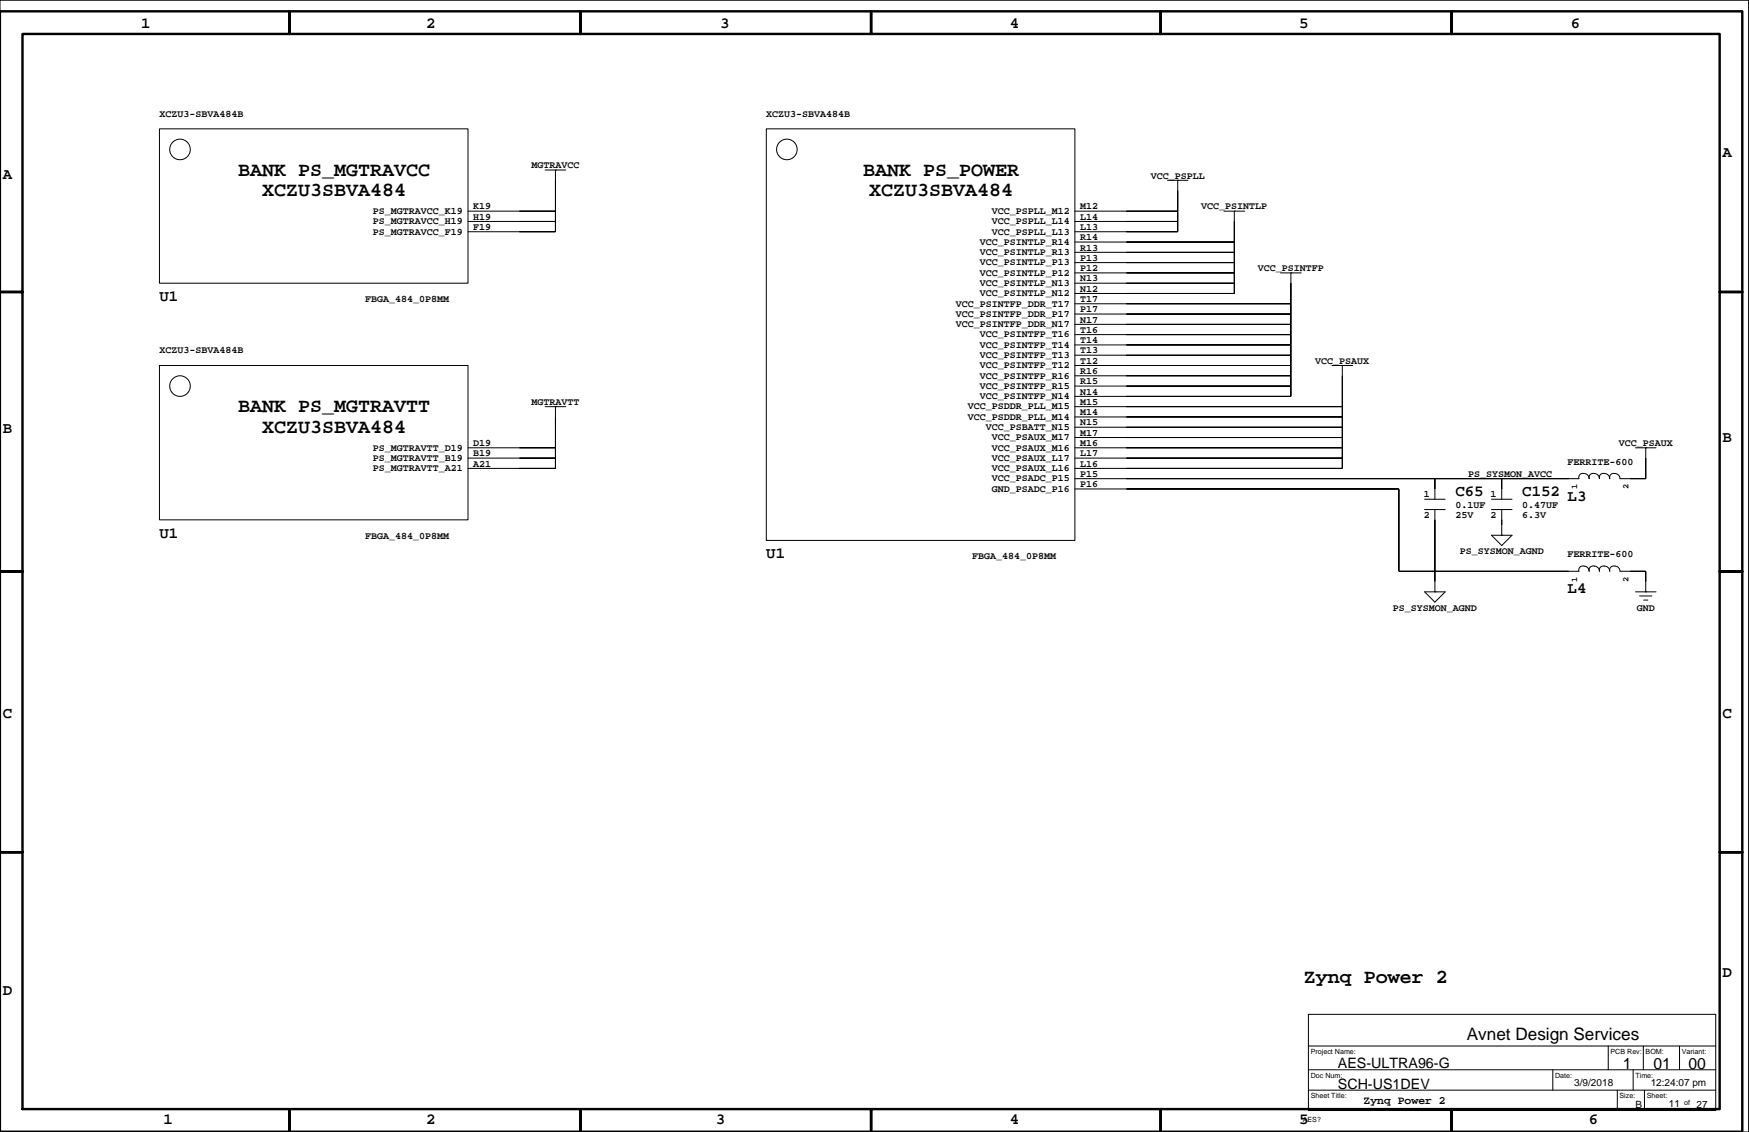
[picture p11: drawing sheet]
<svg xmlns="http://www.w3.org/2000/svg" width="432mm" height="279mm" viewBox="0 0 432 279" stroke-linecap="round" stroke-linejoin="round" font-family="sans-serif">
<defs><g id="words">
<g font-size="4.9">
<text x="58.8" y="43.4">BANK PS_MGTRAVCC</text>
<text x="213.1" y="43.4">BANK PS_POWER</text>
<text x="64.8" y="48.4">XCZU3SBVA484</text>
<text x="214.6" y="48.4">XCZU3SBVA484</text>
<text x="58.8" y="101.8">BANK PS_MGTRAVTT</text>
<text x="64.8" y="106.8">XCZU3SBVA484</text>
<text x="321.9" y="242.5">Zynq Power 2</text>
</g>
<text font-size="4.2" x="362.1" y="256.6">Avnet Design Services</text>
<g font-size="3.9">
<text x="34.8" y="6.9">1</text>
<text x="105.2" y="6.9">2</text>
<text x="177.8" y="6.9">3</text>
<text x="249.3" y="6.9">4</text>
<text x="320.8" y="6.9">5</text>
<text x="387.8" y="6.9">6</text>
<text x="425.2" y="38.7">A</text>
<text x=".7" y="44.2">A</text>
<text x="39.4" y="74.3">U1</text>
<text x=".7" y="106.9">B</text>
<text x="425.2" y="109.1">B</text>
<text x="359.3" y="122.5">C65</text>
<text x="375.8" y="122.5">C152</text>
<text x="387" y="123.6">L3</text>
<text x="39.4" y="132.7">U1</text>
<text x="189.2" y="137.8">U1</text>
<text x="387" y="146.4">L4</text>
<text x=".7" y="177.3">C</text>
<text x="425.2" y="177.3">C</text>
<text x=".7" y="245.5">D</text>
<text x="425.2" y="241.1">D</text>
<text x="400.7" y="263.9">1</text>
<text x="408.2" y="263.9">01</text>
<text x="416.9" y="263.9">00</text>
<text x="40.3" y="277.4">1</text>
<text x="105.2" y="277.4">2</text>
<text x="176.7" y="277.4">3</text>
<text x="249.3" y="277.4">4</text>
<text x="320.8" y="277.4">5</text>
<text x="392.2" y="277.4">6</text>
</g>
<g font-size="3.5">
<text x="330.3" y="263.7">AES-ULTRA96-G</text>
<text x="330.3" y="268.7">SCH-US1DEV</text>
</g>
<text font-size="2.8" x="336.6" y="272.6">Zynq Power 2</text>
<g font-size="2.5">
<text x="39.4" y="28.8">XCZU3-SBVA484B</text>
<text x="189.2" y="28.8">XCZU3-SBVA484B</text>
<text x="131.2" y="41.5">MGTRAVCC</text>
<text x="284.1" y="44.1">VCC_PSPLL</text>
<text x="92" y="52.8">PS_MGTRAVCC_K19</text>
<text x="116.8" y="51.7">K19</text>
<text x="244.8" y="52.8">VCC_PSPLL_M12</text>
<text x="266.6" y="51.7">M12</text>
<text x="296.6" y="51.7">VCC_PSINTLP</text>
<text x="92" y="57.9">PS_MGTRAVCC_F19</text>
<text x="92" y="55.4">PS_MGTRAVCC_H19</text>
<text x="116.8" y="54.2">H19</text>
<text x="116.8" y="56.8">F19</text>
<text x="244.8" y="57.9">VCC_PSPLL_L13</text>
<text x="244.8" y="55.4">VCC_PSPLL_L14</text>
<text x="266.6" y="54.2">L14</text>
<text x="266.6" y="56.8">L13</text>
<text x="266.6" y="59.3">R14</text>
<text x="241.9" y="65.5">VCC_PSINTLP_P13</text>
<text x="241.9" y="63">VCC_PSINTLP_R13</text>
<text x="241.9" y="60.4">VCC_PSINTLP_R14</text>
<text x="266.6" y="61.8">R13</text>
<text x="266.6" y="64.4">P13</text>
<text x="241.9" y="70.6">VCC_PSINTLP_N13</text>
<text x="241.9" y="68.1">VCC_PSINTLP_P12</text>
<text x="266.6" y="66.9">P12</text>
<text x="266.6" y="69.5">N13</text>
<text x="266.6" y="72">N12</text>
<text x="310.5" y="66.9">VCC_PSINTFP</text>
<text x="90.1" y="74.5">FBGA_484_0P8MM</text>
<text x="235.9" y="75.7">VCC_PSINTFP_DDR_T17</text>
<text x="241.9" y="73.1">VCC_PSINTLP_N12</text>
<text x="266.6" y="74.5">T17</text>
<text x="266.6" y="77.1">P17</text>
<text x="235.9" y="80.7">VCC_PSINTFP_DDR_N17</text>
<text x="235.9" y="78.2">VCC_PSINTFP_DDR_P17</text>
<text x="241.9" y="83.3">VCC_PSINTFP_T16</text>
<text x="266.6" y="79.6">N17</text>
<text x="266.6" y="82.2">T16</text>
<text x="39.4" y="87.2">XCZU3-SBVA484B</text>
<text x="241.9" y="88.4">VCC_PSINTFP_T13</text>
<text x="241.9" y="85.8">VCC_PSINTFP_T14</text>
<text x="266.6" y="84.7">T14</text>
<text x="266.6" y="87.2">T13</text>
<text x="266.6" y="89.8">T12</text>
<text x="324.7" y="89.8">VCC_PSAUX</text>
<text x="241.9" y="96">VCC_PSINTFP_R15</text>
<text x="241.9" y="93.4">VCC_PSINTFP_R16</text>
<text x="241.9" y="90.9">VCC_PSINTFP_T12</text>
<text x="266.6" y="92.3">R16</text>
<text x="266.6" y="94.9">R15</text>
<text x="131.2" y="99.9">MGTRAVTT</text>
<text x="238.9" y="101.1">VCC_PSDDR_PLL_M15</text>
<text x="241.9" y="98.5">VCC_PSINTFP_N14</text>
<text x="266.6" y="97.4">N14</text>
<text x="266.6" y="99.9">M15</text>
<text x="238.9" y="103.6">VCC_PSDDR_PLL_M14</text>
<text x="243.4" y="106.1">VCC_PSBATT_N15</text>
<text x="266.6" y="102.5">M14</text>
<text x="266.6" y="105">N15</text>
<text x="266.6" y="107.5">M17</text>
<text x="92" y="113.8">PS_MGTRAVTT_B19</text>
<text x="92" y="111.2">PS_MGTRAVTT_D19</text>
<text x="116.8" y="110.1">D19</text>
<text x="116.8" y="112.6">B19</text>
<text x="244.8" y="113.8">VCC_PSAUX_L17</text>
<text x="244.8" y="111.2">VCC_PSAUX_M16</text>
<text x="244.8" y="108.7">VCC_PSAUX_M17</text>
<text x="266.6" y="110.1">M16</text>
<text x="266.6" y="112.6">L17</text>
<text x="399.6" y="110.1">VCC_PSAUX</text>
<text x="92" y="116.3">PS_MGTRAVTT_A21</text>
<text x="116.8" y="115.2">A21</text>
<text x="244.8" y="118.8">VCC_PSADC_P15</text>
<text x="244.8" y="116.3">VCC_PSAUX_L16</text>
<text x="266.6" y="115.2">L16</text>
<text x="266.6" y="117.7">P15</text>
<text x="362.5" y="117.7">PS_SYSMON_AVCC</text>
<text x="387" y="114.7">FERRITE-600</text>
<text x="244.8" y="121.4">GND_PSADC_P16</text>
<text x="266.6" y="120.2">P16</text>
<text x="351.5" y="122.8">1</text>
<text x="359.3" y="125.3">0.1UF</text>
<text x="368" y="122.8">1</text>
<text x="375.8" y="125.3">0.47UF</text>
<text x="351.5" y="127.9">2</text>
<text x="359.3" y="127.9">25V</text>
<text x="368" y="127.9">2</text>
<text x="375.8" y="127.9">6.3V</text>
<text x="90.1" y="132.9">FBGA_484_0P8MM</text>
<text x="360.4" y="136.8">PS_SYSMON_AGND</text>
<text x="387" y="137.5">FERRITE-600</text>
<text x="240" y="138">FBGA_484_0P8MM</text>
<text x="343.9" y="150.7">PS_SYSMON_AGND</text>
<text x="404.1" y="150.7">GND</text>
<text x="388.7" y="268.1">3/9/2018</text>
<text x="407.5" y="268.1">12:24:07 pm</text>
<text x="403.8" y="273.4">B</text>
<text x="412" y="273.3">11</text>
<text x="418.8" y="273.4">27</text>
</g>
<g font-size="2.1">
<text x="389.4" y="120.7" transform="rotate(-90 389.4 120.7)">1</text>
<text x="402.1" y="120.7" transform="rotate(-90 402.1 120.7)">2</text>
<text x="389.4" y="143.5" transform="rotate(-90 389.4 143.5)">1</text>
<text x="402.1" y="143.5" transform="rotate(-90 402.1 143.5)">2</text>
</g>
<g font-size="1.8">
<text x="323.6" y="260.1">Project Name:</text>
<text x="397.6" y="260.1">PCB Rev:</text>
<text x="406.3" y="260.1">BOM:</text>
<text x="415.2" y="260.1">Variant:</text>
<text x="323.6" y="266">Doc Num:</text>
<text x="383.9" y="266">Date:</text>
<text x="403.8" y="266">Time:</text>
<text x="323.6" y="271">Sheet Title:</text>
<text x="399.8" y="271">Size:</text>
<text x="406.5" y="271">Sheet:</text>
<text x="415.8" y="272.7">of</text>
<text x="321.6" y="276.9">AES?</text>
</g>
</g></defs>
<g fill="none" stroke="#000" stroke-width=".25">
<path d="M0 .1h431.7v279.3h-431.7zM39.4 31.8h76.1v38.1h-76.1zM189.2 31.8h76.2v101.6h-76.2zM115.5 52.1h12.7M115.5 57.2h12.7M115.5 54.7h12.7M134.6 42h5.1M137.1 42h.1M137.1 42v2.5M265.4 52.1h12.7M265.4 57.2h12.7M265.4 54.7h12.7"/>
<path d="M265.4 59.7h12.7M288.2 44.5h5.1M290.8 44.5h.1M290.8 44.5v2.5M302.2 52.1h5.1M304.7 52.1h.1M304.7 52.1v2.6M265.4 67.4h12.7M265.4 77.5h12.7M265.4 75h12.7M265.4 72.4h12.7M265.4 69.9h12.7"/>
<path d="M265.4 64.8h12.7M265.4 62.3h12.7M316.2 67.4h5M318.7 67.4h.1M318.7 67.4v2.5M39.4 90.2h76.1v38.1h-76.1zM265.4 90.2h12.7M265.4 97.8h12.7M265.4 95.3h12.7M265.4 92.8h12.7M265.4 87.7h12.7M265.4 85.1h12.7"/>
<path d="M265.4 82.6h12.7M265.4 80.1h12.7M328.9 90.2h5M331.4 90.2h.1M331.4 90.2v2.6M115.5 110.5h12.7M115.5 115.6h12.7M115.5 113.1h12.7M134.6 100.4h5.1M137.1 100.4h.1M137.1 100.4v2.5M265.4 100.4h12.7"/>
<path d="M265.4 118.1h12.7M265.4 110.5h12.7M265.4 115.6h12.7M265.4 113.1h12.7M265.4 108h12.7M265.4 105.4h12.7M265.4 102.9h12.7M387.3 118.1h2.5a1.11 1.11 0 0 1 .4-1.1 1.11 1.11 0 0 1 1.3-.1 1.27 1.27 0 0 1 .8 1.2 1.11 1.11 0 0 1 .5-1.1 1.11 1.11 0 0 1 1.2-.1 1.27 1.27 0 0 1 .9 1.2 1.11 1.11 0 0 1 .4-1.1 1.11 1.11 0 0 1 1.3-.1 1.27 1.27 0 0 1 .8 1.2 1.11 1.11 0 0 1 .4-1.1 1.11 1.11 0 0 1 1.3-.1 1.27 1.27 0 0 1 .9 1.2h2.5M403.8 110.5h5M406.3 110.5h.1M406.3 110.5v2.6M265.4 120.7h12.7"/>
<path d="M351.7 125.8h5.1M351.7 123.2h5.1M354.2 120.7v2.5M354.2 125.8v2.5M368.2 125.8h5.1M368.2 123.2h5.1M368.2 132.1h5.1l-2.5 2.6zM370.8 132.1h.1M370.8 120.7v2.5M370.8 125.8v2.5M370.8 129.6v2.5M351.7 146.1h5.1l-2.6 2.5z"/>
<path d="M354.2 146.1h.1M354.2 143.5v2.6M387.3 141h2.5M392.3 141a1.27 1.27 0 0 0-1.2-1.3 1.27 1.27 0 0 0-1.3 1.3M394.9 141a1.27 1.27 0 0 0-1.3-1.3 1.27 1.27 0 0 0-1.3 1.3M397.4 141a1.27 1.27 0 0 0-1.3-1.3 1.27 1.27 0 0 0-1.2 1.3M402.5 141h-2.5a1.27 1.27 0 0 0-1.3-1.3 1.27 1.27 0 0 0-1.3 1.3M403.8 146.1h5M404.8 147.1h3M405.8 148.1h1M406.3 146.1h.1M406.3 143.5v2.6"/>
<path d="M323 250.4h100.6v23.7h-100.6zM323 258.2h100.6M397.1 258.2v5.8M405.7 258.2v5.8M414.6 258.2v5.8M323 269.1h100.6M323 264h100.6M383.4 264v5.1M399.3 269.1v5M403.2 264v5.1M406 269.1v5"/>
<circle cx="44.4" cy="36.9" r="2.54"/>
<circle cx="194.3" cy="36.9" r="2.54"/>
<circle cx="44.4" cy="95.3" r="2.54"/>
</g>
<g fill="#000" stroke="#000" stroke-width=".25">
<path d="M128.2 57.2h8.9z" fill-rule="evenodd"/>
<path d="M128.2 54.7h8.9z" fill-rule="evenodd"/>
<path d="M137.1 44.5v7.6z" fill-rule="evenodd"/>
<path d="M128.2 52.1h8.9z" fill-rule="evenodd"/>
<path d="M137.1 52.1v2.6z" fill-rule="evenodd"/>
<path d="M137.1 54.7v2.5z" fill-rule="evenodd"/>
<path d="M290.8 54.7v2.5z" fill-rule="evenodd"/>
<path d="M278.1 57.2h12.7z" fill-rule="evenodd"/>
<path d="M290.8 52.1v2.6z" fill-rule="evenodd"/>
<path d="M278.1 54.7h12.7z" fill-rule="evenodd"/>
<path d="M290.8 47v5.1z" fill-rule="evenodd"/>
<path d="M278.1 52.1h12.7z" fill-rule="evenodd"/>
<path d="M304.7 54.7v5z" fill-rule="evenodd"/>
<path d="M304.7 59.7v2.6z" fill-rule="evenodd"/>
<path d="M278.1 59.7h26.6z" fill-rule="evenodd"/>
<path d="M304.7 69.9v2.5z" fill-rule="evenodd"/>
<path d="M278.1 69.9h26.6z" fill-rule="evenodd"/>
<path d="M304.7 67.4v2.5z" fill-rule="evenodd"/>
<path d="M304.7 64.8v2.6z" fill-rule="evenodd"/>
<path d="M278.1 67.4h26.6z" fill-rule="evenodd"/>
<path d="M278.1 62.3h26.6z" fill-rule="evenodd"/>
<path d="M304.7 62.3v2.5z" fill-rule="evenodd"/>
<path d="M278.1 64.8h26.6z" fill-rule="evenodd"/>
<path d="M278.1 72.4h26.6z" fill-rule="evenodd"/>
<path d="M318.7 77.5v2.6z" fill-rule="evenodd"/>
<path d="M278.1 77.5h40.6z" fill-rule="evenodd"/>
<path d="M318.7 75v2.5z" fill-rule="evenodd"/>
<path d="M318.7 69.9v5.1z" fill-rule="evenodd"/>
<path d="M278.1 75h40.6z" fill-rule="evenodd"/>
<path d="M318.7 95.3v2.5z" fill-rule="evenodd"/>
<path d="M278.1 95.3h40.6z" fill-rule="evenodd"/>
<path d="M318.7 92.8v2.5z" fill-rule="evenodd"/>
<path d="M278.1 92.8h40.6z" fill-rule="evenodd"/>
<path d="M318.7 90.2v2.6z" fill-rule="evenodd"/>
<path d="M278.1 90.2h40.6z" fill-rule="evenodd"/>
<path d="M318.7 87.7v2.5z" fill-rule="evenodd"/>
<path d="M278.1 80.1h40.6z" fill-rule="evenodd"/>
<path d="M278.1 82.6h40.6z" fill-rule="evenodd"/>
<path d="M278.1 85.1h40.6z" fill-rule="evenodd"/>
<path d="M318.7 82.6v2.5z" fill-rule="evenodd"/>
<path d="M318.7 80.1v2.5z" fill-rule="evenodd"/>
<path d="M318.7 85.1v2.6z" fill-rule="evenodd"/>
<path d="M278.1 87.7h40.6z" fill-rule="evenodd"/>
<path d="M278.1 97.8h40.6z" fill-rule="evenodd"/>
<path d="M331.4 92.8v7.6z" fill-rule="evenodd"/>
<path d="M137.1 102.9v7.6z" fill-rule="evenodd"/>
<path d="M128.2 110.5h8.9z" fill-rule="evenodd"/>
<path d="M128.2 113.1h8.9z" fill-rule="evenodd"/>
<path d="M128.2 115.6h8.9z" fill-rule="evenodd"/>
<path d="M137.1 113.1v2.5z" fill-rule="evenodd"/>
<path d="M137.1 110.5v2.6z" fill-rule="evenodd"/>
<path d="M278.1 105.4h53.3z" fill-rule="evenodd"/>
<path d="M331.4 105.4v2.6z" fill-rule="evenodd"/>
<path d="M278.1 115.6h53.3z" fill-rule="evenodd"/>
<path d="M278.1 113.1h53.3z" fill-rule="evenodd"/>
<path d="M278.1 110.5h53.3z" fill-rule="evenodd"/>
<path d="M278.1 108h53.3z" fill-rule="evenodd"/>
<path d="M278.1 102.9h53.3z" fill-rule="evenodd"/>
<path d="M278.1 100.4h53.3z" fill-rule="evenodd"/>
<path d="M331.4 108v2.5z" fill-rule="evenodd"/>
<path d="M331.4 110.5v2.6z" fill-rule="evenodd"/>
<path d="M331.4 113.1v2.5z" fill-rule="evenodd"/>
<path d="M331.4 102.9v2.5z" fill-rule="evenodd"/>
<path d="M331.4 100.4v2.5z" fill-rule="evenodd"/>
<path d="M278.1 118.1h76.1z" fill-rule="evenodd"/>
<path d="M354.2 118.1v2.6z" fill-rule="evenodd"/>
<path d="M354.2 118.1h16.6z" fill-rule="evenodd"/>
<path d="M370.8 118.1v2.6z" fill-rule="evenodd"/>
<path d="M370.8 118.1h16.5z" fill-rule="evenodd"/>
<path d="M402.5 118.1h3.8z" fill-rule="evenodd"/>
<path d="M406.3 113.1v5z" fill-rule="evenodd"/>
<path d="M278.1 120.7h67.3z" fill-rule="evenodd"/>
<path d="M345.4 120.7v20.3z" fill-rule="evenodd"/>
<path d="M354.2 128.3v12.7z" fill-rule="evenodd"/>
<path d="M370.8 128.3v1.3z" fill-rule="evenodd"/>
<path d="M354.2 141v2.5z" fill-rule="evenodd"/>
<path d="M345.4 141h8.8z" fill-rule="evenodd"/>
<path d="M354.2 141h33.1z" fill-rule="evenodd"/>
<path d="M406.3 141v2.5z" fill-rule="evenodd"/>
<path d="M402.5 141h3.8z" fill-rule="evenodd"/>
</g>
<path d="M0 2.8h430.1v276.5h-430.1zM5.6 8.4h65.9v-5.6v5.6h71.8v-5.6v5.6h71.8v-5.6v5.6h71.5v-5.6v5.6h71.8v-5.6v5.6h66.2v63.7h5.5h-5.5v69h5.5h-5.5v69.2h5.5h-5.5v63.4h-66.2v5.6v-5.6h-71.8v5.6v-5.6h-71.5v5.6v-5.6h-71.8v5.6v-5.6h-71.8v5.6v-5.6h-65.9v-63.4h-5.6h5.6v-69.2h-5.6h5.6v-69h-5.6h5.6z" fill="none" stroke="#000" stroke-width=".6"/>
<use href="#words"/>
</svg>
